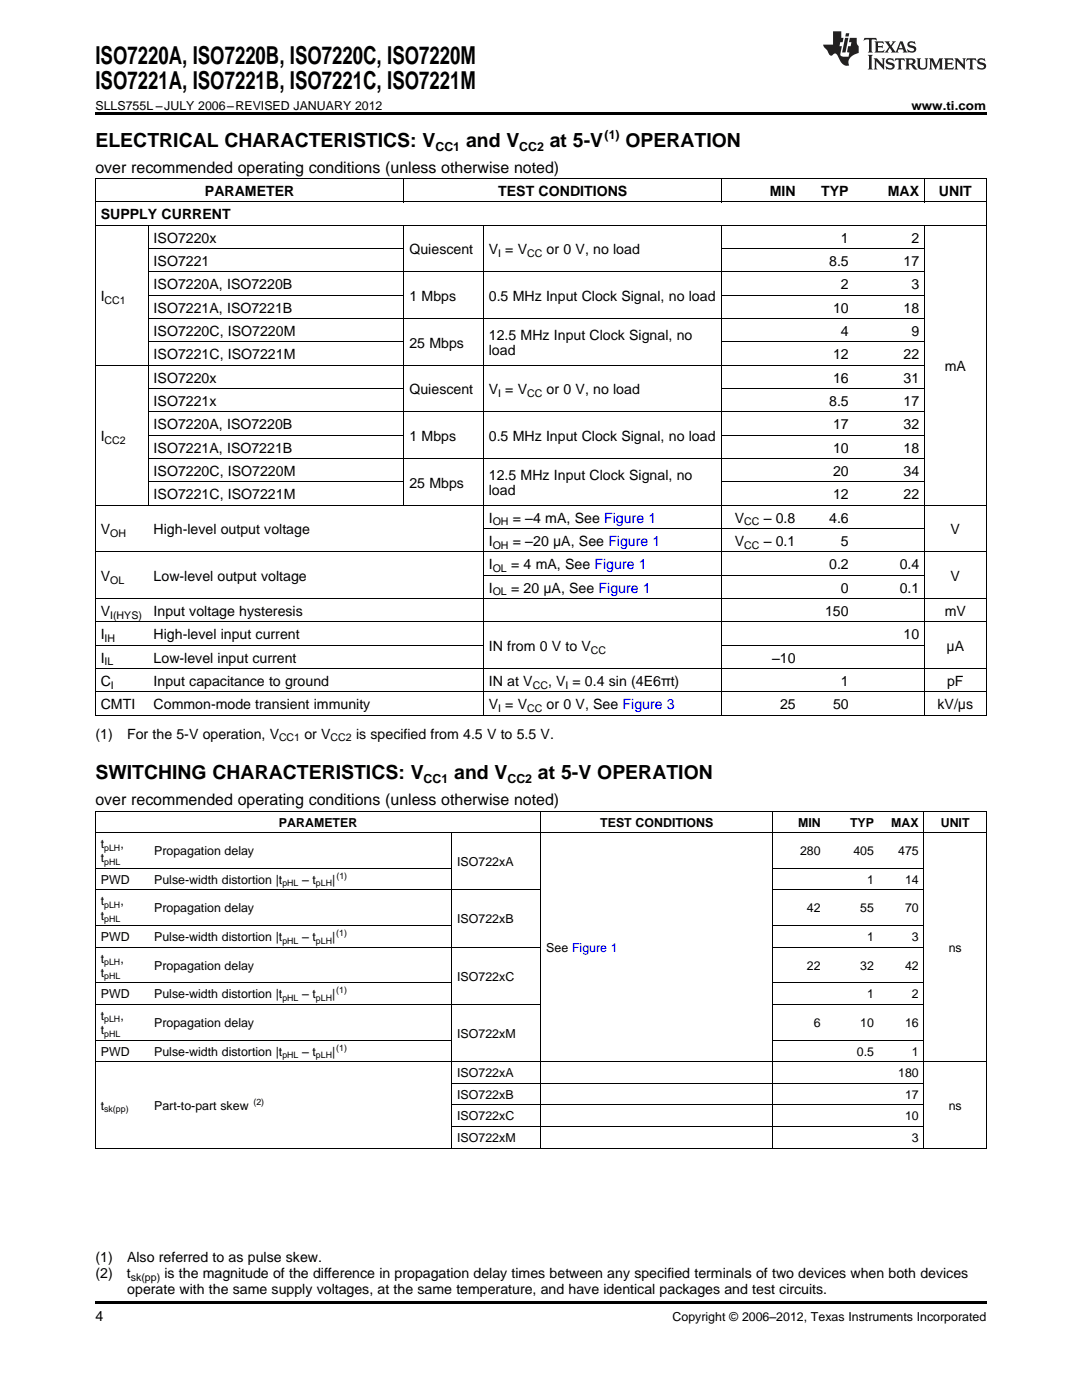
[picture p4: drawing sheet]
<svg xmlns="http://www.w3.org/2000/svg" width="216mm" height="279mm" viewBox="0 0 216 279" stroke-linecap="round" stroke-linejoin="round" font-family="sans-serif">
<defs><g id="words">
<g font-size="4.9">
<text x="19" y="12.8">ISO7220A, ISO7220B, ISO7220C, ISO7220M</text>
<text x="19" y="17.8">ISO7221A, ISO7221B, ISO7221C, ISO7221M</text>
</g>
<g font-size="3.9">
<text x="19" y="29.3">ELECTRICAL CHARACTERISTICS: V</text>
<text x="93" y="29.3">and V</text>
<text x="109.7" y="29.3">at 5-V</text>
<text x="124.8" y="29.3">OPERATION</text>
<text x="19" y="155.5">SWITCHING CHARACTERISTICS: V</text>
<text x="90.6" y="155.5">and V</text>
<text x="107.4" y="155.5">at 5-V OPERATION</text>
</g>
<g font-size="3.2">
<text x="19" y="34.4">over recommended operating conditions (unless otherwise noted)</text>
<text x="19" y="160.7">over recommended operating conditions (unless otherwise noted)</text>
</g>
<g font-size="2.8">
<text x="40.9" y="39.1">PARAMETER</text>
<text x="99.4" y="39.1">TEST CONDITIONS</text>
<text x="153.6" y="39.1">MIN</text>
<text x="163.9" y="39.1">TYP</text>
<text x="177.2" y="39.1">MAX</text>
<text x="187.4" y="39.1">UNIT</text>
<text x="20.1" y="43.7">SUPPLY CURRENT</text>
<text x="30.7" y="48.4">ISO7220x</text>
<text x="30.7" y="53.1">ISO7221</text>
<text x="81.7" y="50.7">Quiescent</text>
<text x="97.5" y="50.7">V = V</text>
<text x="109.1" y="50.7">or 0 V, no load</text>
<text x="165.5" y="53.1">8.5</text>
<text x="167.8" y="48.4">1</text>
<text x="180.3" y="53.1">17</text>
<text x="181.9" y="48.4">2</text>
<text x="30.7" y="57.7">ISO7220A, ISO7220B</text>
<text x="167.8" y="57.7">2</text>
<text x="181.9" y="57.7">3</text>
<text x="20.1" y="60">I</text>
<text x="30.7" y="62.4">ISO7221A, ISO7221B</text>
<text x="81.7" y="60">1 Mbps</text>
<text x="97.5" y="60">0.5 MHz Input Clock Signal, no load</text>
<text x="166.2" y="62.4">10</text>
<text x="180.3" y="62.4">18</text>
<text x="30.7" y="67">ISO7220C, ISO7220M</text>
<text x="30.7" y="71.7">ISO7221C, ISO7221M</text>
<text x="81.7" y="69.4">25 Mbps</text>
<text x="97.5" y="67.8">12.5 MHz Input Clock Signal, no</text>
<text x="97.5" y="70.9">load</text>
<text x="166.2" y="71.7">12</text>
<text x="167.8" y="67">4</text>
<text x="180.3" y="71.7">22</text>
<text x="181.9" y="67">9</text>
<text x="30.7" y="76.3">ISO7220x</text>
<text x="166.2" y="76.3">16</text>
<text x="180.3" y="76.3">31</text>
<text x="188.5" y="74">mA</text>
<text x="30.7" y="81">ISO7221x</text>
<text x="81.7" y="78.7">Quiescent</text>
<text x="97.5" y="78.7">V = V</text>
<text x="109.1" y="78.7">or 0 V, no load</text>
<text x="165.5" y="81">8.5</text>
<text x="180.3" y="81">17</text>
<text x="20.1" y="88">I</text>
<text x="30.7" y="85.7">ISO7220A, ISO7220B</text>
<text x="81.7" y="88">1 Mbps</text>
<text x="97.5" y="88">0.5 MHz Input Clock Signal, no load</text>
<text x="166.2" y="85.7">17</text>
<text x="180.3" y="85.7">32</text>
<text x="30.7" y="90.3">ISO7221A, ISO7221B</text>
<text x="30.7" y="95">ISO7220C, ISO7220M</text>
<text x="97.5" y="95.7">12.5 MHz Input Clock Signal, no</text>
<text x="166.2" y="90.3">10</text>
<text x="166.2" y="95">20</text>
<text x="180.3" y="90.3">18</text>
<text x="180.3" y="95">34</text>
<text x="30.7" y="99.6">ISO7221C, ISO7221M</text>
<text x="81.7" y="97.3">25 Mbps</text>
<text x="97.5" y="98.9">load</text>
<text x="166.2" y="99.6">12</text>
<text x="180.3" y="99.6">22</text>
<text x="20.1" y="106.6">V</text>
<text x="30.7" y="106.6">High-level output voltage</text>
<text x="97.5" y="104.3">I</text>
<text x="102.3" y="104.3">= –4 mA, See Figure 1</text>
<text x="146.6" y="104.3">V</text>
<text x="152.4" y="104.3">– 0.8</text>
<text x="165.5" y="104.3">4.6</text>
<text x="189.7" y="106.6">V</text>
<text x="97.5" y="108.9">I</text>
<text x="97.5" y="113.6">I</text>
<text x="102" y="113.6">= 4 mA, See Figure 1</text>
<text x="102.3" y="108.9">= –20 μA, See Figure 1</text>
<text x="146.6" y="108.9">V</text>
<text x="152.4" y="108.9">– 0.1</text>
<text x="165.5" y="113.6">0.2</text>
<text x="167.8" y="108.9">5</text>
<text x="179.5" y="113.6">0.4</text>
<text x="20.1" y="115.9">V</text>
<text x="30.7" y="115.9">Low-level output voltage</text>
<text x="97.5" y="118.3">I</text>
<text x="102" y="118.3">= 20 μA, See Figure 1</text>
<text x="167.8" y="118.3">0</text>
<text x="179.5" y="118.3">0.1</text>
<text x="189.7" y="115.9">V</text>
<text x="20.1" y="122.9">V</text>
<text x="30.7" y="122.9">Input voltage hysteresis</text>
<text x="164.6" y="122.9">150</text>
<text x="188.5" y="122.9">mV</text>
<text x="20.1" y="127.6">I</text>
<text x="30.7" y="127.6">High-level input current</text>
<text x="97.5" y="129.9">IN from 0 V to V</text>
<text x="180.3" y="127.6">10</text>
<text x="188.9" y="129.9">μA</text>
<text x="20.1" y="132.2">I</text>
<text x="20.1" y="136.9">C</text>
<text x="30.7" y="132.2">Low-level input current</text>
<text x="30.7" y="136.9">Input capacitance to ground</text>
<text x="97.5" y="136.9">IN at V</text>
<text x="109.3" y="136.9">, V = 0.4 sin (4E6πt)</text>
<text x="154.1" y="132.2">–10</text>
<text x="167.8" y="136.9">1</text>
<text x="189" y="136.9">pF</text>
<text x="20.1" y="141.5">CMTI</text>
<text x="30.7" y="141.5">Common-mode transient immunity</text>
<text x="97.5" y="141.5">V = V</text>
<text x="109.1" y="141.5">or 0 V, See Figure 3</text>
<text x="155.6" y="141.5">25</text>
<text x="166.2" y="141.5">50</text>
<text x="187.1" y="141.5">kV/μs</text>
<text x="19" y="147.4">(1)</text>
<text x="25.4" y="147.4">For the 5-V operation, V</text>
<text x="60.8" y="147.4">or V</text>
<text x="71.1" y="147.4">is specified from 4.5 V to 5.5 V.</text>
<text x="19" y="251.9">(1)</text>
<text x="25.4" y="251.9">Also referred to as pulse skew.</text>
<text x="19" y="255.1">(2)</text>
<text x="25.3" y="255.1">t</text>
<text x="32.8" y="255.1">is the magnitude of the difference in propagation delay times between any specified terminals of two devices when both devices</text>
<text x="19" y="263.6">4</text>
<text x="25.4" y="258.2">operate with the same supply voltages, at the same temperature, and have identical packages and test circuits.</text>
</g>
<g font-size="2.5">
<text x="19" y="21.9">SLLS755L –JULY 2006–REVISED JANUARY 2012</text>
<text x="181.9" y="21.9">www.ti.com</text>
<text x="120.6" y="27.7">(1)</text>
<text x="86.9" y="30.1">CC1</text>
<text x="103.6" y="30.1">CC2</text>
<text x="84.5" y="156.3">CC1</text>
<text x="101.2" y="156.3">CC2</text>
<text x="55.7" y="165">PARAMETER</text>
<text x="119.8" y="165">TEST CONDITIONS</text>
<text x="159.2" y="165">MIN</text>
<text x="169.6" y="165">TYP</text>
<text x="177.8" y="165">MAX</text>
<text x="187.7" y="165">UNIT</text>
<text x="20.1" y="169.3">t</text>
<text x="20.1" y="172.1">t</text>
<text x="24" y="169.3">,</text>
<text x="30.8" y="170.7">Propagation delay</text>
<text x="91.2" y="172.8">ISO722xA</text>
<text x="159.6" y="170.7">280</text>
<text x="170.3" y="170.7">405</text>
<text x="179.2" y="170.7">475</text>
<text x="20.1" y="176.4">PWD</text>
<text x="30.8" y="176.4">Pulse-width distortion |t</text>
<text x="60.3" y="176.4">– t</text>
<text x="66.3" y="176.4">|</text>
<text x="173" y="176.4">1</text>
<text x="180.6" y="176.4">14</text>
<text x="20.1" y="180.7">t</text>
<text x="20.1" y="183.5">t</text>
<text x="24" y="180.7">,</text>
<text x="30.8" y="182.1">Propagation delay</text>
<text x="91.2" y="184.3">ISO722xB</text>
<text x="161" y="182.1">42</text>
<text x="171.7" y="182.1">55</text>
<text x="180.6" y="182.1">70</text>
<text x="20.1" y="187.8">PWD</text>
<text x="30.8" y="187.8">Pulse-width distortion |t</text>
<text x="60.3" y="187.8">– t</text>
<text x="66.3" y="187.8">|</text>
<text x="109" y="190">See Figure 1</text>
<text x="173" y="187.8">1</text>
<text x="182" y="187.8">3</text>
<text x="189.3" y="190">ns</text>
<text x="20.1" y="192.1">t</text>
<text x="20.1" y="194.9">t</text>
<text x="24" y="192.1">,</text>
<text x="30.8" y="193.5">Propagation delay</text>
<text x="91.2" y="195.7">ISO722xC</text>
<text x="161" y="193.5">22</text>
<text x="171.7" y="193.5">32</text>
<text x="180.6" y="193.5">42</text>
<text x="20.1" y="199.2">PWD</text>
<text x="20.1" y="203.6">t</text>
<text x="24" y="203.6">,</text>
<text x="30.8" y="199.2">Pulse-width distortion |t</text>
<text x="60.3" y="199.2">– t</text>
<text x="66.3" y="199.2">|</text>
<text x="173" y="199.2">1</text>
<text x="182" y="199.2">2</text>
<text x="20.1" y="206.4">t</text>
<text x="30.8" y="205">Propagation delay</text>
<text x="91.2" y="207.1">ISO722xM</text>
<text x="162.4" y="205">6</text>
<text x="171.7" y="205">10</text>
<text x="180.6" y="205">16</text>
<text x="20.1" y="210.7">PWD</text>
<text x="30.8" y="210.7">Pulse-width distortion |t</text>
<text x="60.3" y="210.7">– t</text>
<text x="66.3" y="210.7">|</text>
<text x="91.2" y="215">ISO722xA</text>
<text x="171" y="210.7">0.5</text>
<text x="179.2" y="215">180</text>
<text x="182" y="210.7">1</text>
<text x="20.1" y="221.4">t</text>
<text x="30.8" y="221.4">Part-to-part skew</text>
<text x="91.2" y="219.3">ISO722xB</text>
<text x="180.6" y="219.3">17</text>
<text x="189.3" y="221.4">ns</text>
<text x="91.2" y="223.6">ISO722xC</text>
<text x="91.2" y="227.9">ISO722xM</text>
<text x="180.6" y="223.6">10</text>
<text x="182" y="227.9">3</text>
<text x="134.2" y="263.6">Copyright © 2006–2012, Texas Instruments Incorporated</text>
</g>
<g font-size="2.1">
<text x="99.4" y="51.3">I</text>
<text x="105.2" y="51.3">CC</text>
<text x="20.9" y="60.6">CC1</text>
<text x="99.4" y="79.2">I</text>
<text x="105.2" y="79.2">CC</text>
<text x="20.9" y="88.5">CC2</text>
<text x="22" y="107.2">OH</text>
<text x="98.3" y="104.8">OH</text>
<text x="148.5" y="104.8">CC</text>
<text x="98.3" y="109.5">OH</text>
<text x="148.5" y="109.5">CC</text>
<text x="22" y="116.5">OL</text>
<text x="98.3" y="114.2">OL</text>
<text x="98.3" y="118.8">OL</text>
<text x="22" y="123.5">I(HYS)</text>
<text x="20.9" y="128.1">IH</text>
<text x="117.9" y="130.5">CC</text>
<text x="20.9" y="132.8">IL</text>
<text x="22.1" y="137.4">I</text>
<text x="106.3" y="137.4">CC</text>
<text x="112.8" y="137.4">I</text>
<text x="99.4" y="142.1">I</text>
<text x="105.2" y="142.1">CC</text>
<text x="55.7" y="148">CC1</text>
<text x="66" y="148">CC2</text>
<text x="26.1" y="255.6">sk(pp)</text>
</g>
<g font-size="1.8">
<text x="20.8" y="169.8">pLH</text>
<text x="20.8" y="172.6">pHL</text>
<text x="56.3" y="176.9">pHL</text>
<text x="63" y="176.9">pLH</text>
<text x="67.1" y="175.4">(1)</text>
<text x="20.8" y="181.2">pLH</text>
<text x="20.8" y="184">pHL</text>
<text x="56.3" y="188.3">pHL</text>
<text x="63" y="188.3">pLH</text>
<text x="67.1" y="186.8">(1)</text>
<text x="20.8" y="192.6">pLH</text>
<text x="20.8" y="195.4">pHL</text>
<text x="56.3" y="199.7">pHL</text>
<text x="63" y="199.7">pLH</text>
<text x="67.1" y="198.3">(1)</text>
<text x="20.8" y="204">pLH</text>
<text x="20.8" y="206.9">pHL</text>
<text x="67.1" y="209.7">(1)</text>
<text x="56.3" y="211.2">pHL</text>
<text x="63" y="211.2">pLH</text>
<text x="20.8" y="221.9">sk(pp)</text>
<text x="50.6" y="220.5">(2)</text>
</g>
</g></defs>
<g fill="#231f20">
<path d="M172.5 7.6l-.1 .5 .4-.2h.6v.1v2.1l-.2 .4h.9l-.2-.4v-2.1l.1-.1h.5l.5 .2-.2-.5zM174.5 8.3l.2 .3v1.5l-.2 .4h1.8l.2-.6a1.04 1.04 0 0 1-1.3 .2v-.7h.6l.3 .2v-.6l-.3 .2h-.6v-.6l.8-.1 .4 .3-.2-.5zM176.5 8.3l.9 1.1-.9 1.1h.8l-.2-.2 .4-.7 .5 .7-.2 .2h1.5l-.2-.2 .2-.4h.9l.1 .4-.2 .2h1l-.3-.3-.7-1.9h-.5l-.9 2-.8-1 .9-1h-.8l.1 .3-.4 .5-.3-.6 .1-.2zM179.7 8.6l.4 1h-.7zM181.3 8.4a.63 .63 0 0 0-.2 .7 .63 .63 0 0 0 .6 .4l.6 .2 .1 .2a.75 .75 0 0 1-.7 .4 .75 .75 0 0 1-.6-.5l.1 .7 .1-.1a1.11 1.11 0 0 0 1.5-.6 1.13 1.13 0 0 0-1.2-.8l-.1-.4a1.04 1.04 0 0 1 1.2 .2l-.2-.5-.2 .1-.4-.2zM173.2 10.9l.2 .4v2.2l-.2 .4h1l-.3-.4v-2.2l.3-.4zM174.3 11.6l.3 .4v1.5l-.3 .4h.8l-.2-.4v-1.3l1.5 1.7v-1.9l.2-.4h-.7l.2 .4v.9l-1.1-1.3zM177 11.8a.62 .62 0 0 0-.2 .7 .62 .62 0 0 0 .6 .4l.6 .1 .1 .3a.76 .76 0 0 1-.7 .3 .76 .76 0 0 1-.7-.4l.2 .7 .1-.1a1.11 1.11 0 0 0 1.5-.6 1.13 1.13 0 0 0-1.2-.8l-.1-.4a1.04 1.04 0 0 1 1.2 .2l-.2-.6-.2 .1-.5-.1zM178.7 11.6l-.2 .6a.61 .61 0 0 1 .8-.3v1.6l-.2 .4h.9l-.2-.4v-1.6a.63 .63 0 0 1 .7 .3l-.1-.6zM180.6 11.6l.3 .4v1.5l-.3 .4h1l-.2-.2-.1-.8 .6 .2a.76 .76 0 0 0 1.2 .7l-1-1a.58 .58 0 0 0 .6-.5 .58 .58 0 0 0-.5-.6zM181.4 11.9h.1a.45 .45 0 0 1 .5 .1 .45 .45 0 0 1 .1 .5l-.8 .2zM182.9 11.6l.2 .2a2.17 2.17 0 0 0 .3 1.9 .99 .99 0 0 0 1.6-.6v-1.1l.2-.4h-.7l.2 .2a1.92 1.92 0 0 1-.2 1.8 .6 .6 0 0 1-.9-.5v-1.1l.2-.4zM185.4 11.6l.2 .4v1.5l-.2 .4h.7l-.2-.4v-1.4l.8 1.8 .8-1.8v1.4l-.2 .4h.9l-.2-.4v-1.5l.2-.4h-.8l-.6 1.5-.6-1.5zM188.4 11.6l.2 .4v1.5l-.2 .4h1.8l.1-.6a1.04 1.04 0 0 1-1.2 .1v-.6h.5l.4 .2v-.6l-.4 .2h-.5v-.7h.8l.3 .3-.1-.6zM190.5 11.6l.2 .4v1.5l-.2 .4h.7l-.2-.4v-1.3l1.5 1.7v-1.9l.2-.4h-.7l.2 .4v.9l-1.1-1.3zM192.9 11.6l-.1 .6a.61 .61 0 0 1 .7-.3l.1 1.6-.3 .4h1l-.3-.4 .1-1.6a.63 .63 0 0 1 .7 .3l-.1-.6zM195.2 11.8a.62 .62 0 0 0-.2 .7 .62 .62 0 0 0 .6 .4l.6 .1 .1 .3a.76 .76 0 0 1-.7 .3 .76 .76 0 0 1-.6-.4l.1 .7 .1-.1a1.11 1.11 0 0 0 1.6-.6 1.13 1.13 0 0 0-1.3-.8l-.1-.4a1.04 1.04 0 0 1 1.2 .2l-.1-.6-.2 .1-.5-.1z"/>
<path d="M166.2 6.3v2.6h-1.9v.4l.8 .9a.91 .91 0 0 0 1 .8 .56 .56 0 0 1 .5-.3 .56 .56 0 0 1 .5 .3l.4 .8a1.53 1.53 0 0 0 1.9 1.2 1.54 1.54 0 0 1 1-2.1l.9-.3v-1.4a1.52 1.52 0 0 1-.4-1.6h-1.3l-.2 .8h.5l-.2 .8h-.5l-.1 1v.2l.4 .1-.2 .8a1.93 1.93 0 0 1-1.6-.3l.3-1.8h-.5l.2-.8h.4l.2-.8h-.4v-1.3zM168.6 7.6l-.6 2.9h.7l.6-2.9zM168.8 6.6l-.1 .7h.6l.2-.7z"/>
</g>
<path d="M19 22.5h177.8v.5h-177.8zM19 259.7h177.8v.5h-177.8z" fill="#000"/>
<g fill="none" stroke="#000" stroke-width=".2">
<path d="M19 35.6h177.8M19.1 35.7v107.1M80.6 35.7v4.7M144 35.7v4.7M184.4 35.7v4.7M196.8 35.7v107.1M19 45h177.8M19 40.3h177.8M29.5 45v55.9M29.6 58.9h51M29.6 54.3h154.9M29.6 49.6h51"/>
<path d="M80.6 45v55.9M96.4 45v97.8M144 45v97.8M144 58.9h40.5M144 49.6h40.5M184.4 45v97.8M19 72.9h165.5M29.6 77.6h51M29.6 68.2h51M29.6 63.6h154.9M144 77.6h40.5M144 68.2h40.5"/>
<path d="M29.6 96.2h51M29.6 91.5h154.9M29.6 86.9h51M29.6 82.2h154.9M144 96.2h40.5M144 86.9h40.5M19 119.5h177.8M19 110.2h177.8M19 100.8h177.8M96.5 114.8h88M96.5 105.5h88M19 138.1h177.8"/>
<path d="M19 133.4h177.8M19 128.8h77.5M19 124.1h177.8M144 128.8h40.5M19 142.8h177.8M19 177.6h88.9M19 173.3h71.1M19 166.2h177.8M19 161.9h177.8M19.1 161.9v67.3M90.1 166.2v63M107.9 161.9v67.3"/>
<path d="M154.1 161.9v67.3M154.2 177.6h30.2M154.2 173.3h30.2M184.3 161.9v67.3M196.8 161.9v67.3M19 196.2h71.1M19 189h88.9M19 184.7h71.1M154.2 196.2h30.2M154.2 189h30.2M154.2 184.7h30.2M19 211.9h177.8"/>
<path d="M19 207.6h71.1M19 200.5h88.9M90.2 216.2h94.2M154.2 207.6h30.2M154.2 200.5h30.2M19 229.1h177.8M90.2 224.8h94.2M90.2 220.5h94.2"/>
</g>
<use href="#words"/>
</svg>
